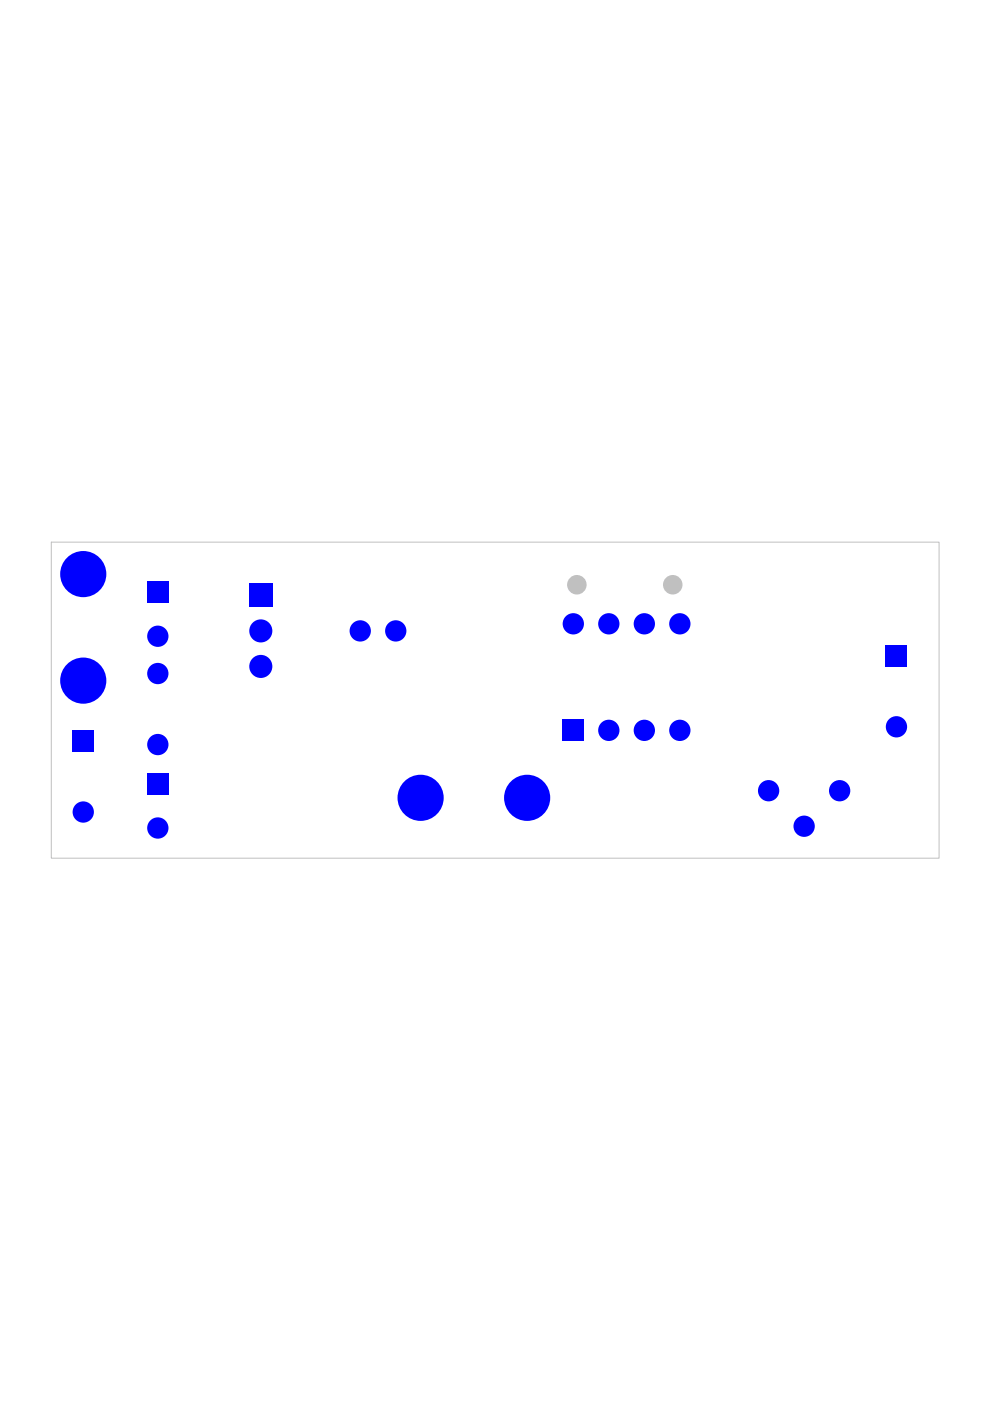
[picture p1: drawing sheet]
<svg xmlns="http://www.w3.org/2000/svg" width="210mm" height="297mm" viewBox="0 0 210 297" stroke-linecap="round" stroke-linejoin="round" font-family="sans-serif">
<path d="M10.9 114.9h188.2v67.1h-188.2z" fill="none" stroke="#c0c0c0" stroke-width=".21"/>
<g fill="#c0c0c0">
<circle cx="122.3" cy="124" r="2.07"/>
<circle cx="142.6" cy="124" r="2.07"/>
</g>
<g fill="#00f">
<path d="M31.2 163.9h4.5v4.5h-4.5z"/>
<path d="M31.2 123.2h4.5v4.5h-4.5z"/>
<path d="M187.8 136.8h4.5v4.5h-4.5z"/>
<path d="M119.3 152.6h4.5v4.5h-4.5z"/>
<path d="M15.4 154.8h4.5v4.6h-4.5z"/>
<path d="M52.9 123.8h4.8v4.9h-4.8z"/>
<circle cx="178" cy="167.6" r="2.26"/>
<circle cx="170.5" cy="175.2" r="2.26"/>
<circle cx="163" cy="167.6" r="2.26"/>
<circle cx="33.5" cy="157.9" r="2.26"/>
<circle cx="33.5" cy="142.8" r="2.26"/>
<circle cx="33.5" cy="175.6" r="2.26"/>
<circle cx="33.5" cy="134.9" r="2.26"/>
<circle cx="190.1" cy="154.1" r="2.26"/>
<circle cx="129.1" cy="154.8" r="2.26"/>
<circle cx="136.6" cy="154.8" r="2.26"/>
<circle cx="144.1" cy="154.8" r="2.26"/>
<circle cx="144.1" cy="132.3" r="2.26"/>
<circle cx="136.6" cy="132.3" r="2.26"/>
<circle cx="129.1" cy="132.3" r="2.26"/>
<circle cx="121.6" cy="132.3" r="2.26"/>
<circle cx="76.4" cy="133.8" r="2.26"/>
<circle cx="83.9" cy="133.8" r="2.26"/>
<circle cx="17.7" cy="172.2" r="2.26"/>
<circle cx="55.3" cy="133.8" r="2.45"/>
<circle cx="55.3" cy="141.3" r="2.45"/>
<circle cx="17.7" cy="144.3" r="4.9"/>
<circle cx="17.7" cy="121.7" r="4.9"/>
<circle cx="89.2" cy="169.2" r="4.9"/>
<circle cx="111.8" cy="169.2" r="4.9"/>
</g>
</svg>
